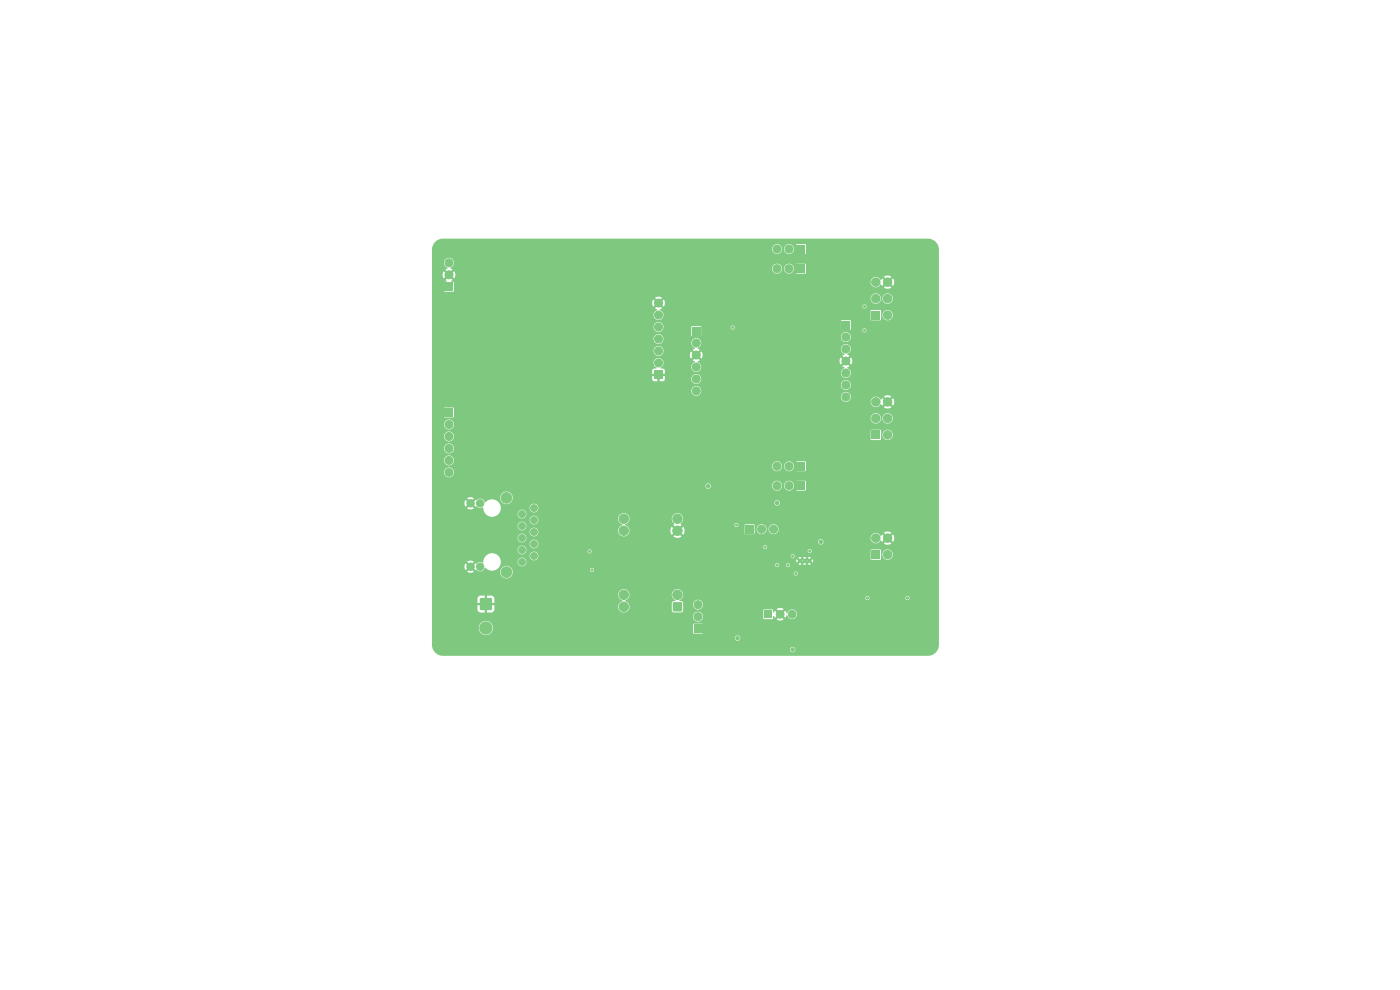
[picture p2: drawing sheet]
<svg xmlns="http://www.w3.org/2000/svg" width="297mm" height="210mm" viewBox="0 0 297 210" stroke-linecap="round" stroke-linejoin="round" font-family="sans-serif">
<path d="M162.1 129.5h1.7v1.6h-1.7z" fill="#7fc87f"/>
<g fill="#7fc87f" stroke="#7fc87f" stroke-width=".21">
<circle cx="165.5" cy="130.3" r=".83"/>
<circle cx="168" cy="130.3" r=".83"/>
</g>
<path d="M184.9 116.8h1.8v1.8h-1.8z" fill="#7fc87f"/>
<g fill="#7fc87f" stroke="#7fc87f" stroke-width=".21">
<circle cx="185.8" cy="114.2" r=".9"/>
<circle cx="188.3" cy="117.7" r=".9"/>
<circle cx="188.3" cy="114.2" r=".9"/>
</g>
<path d="M169.1 56.1h1.7v1.7h-1.7z" fill="#7fc87f"/>
<g fill="#7fc87f" stroke="#7fc87f" stroke-width=".21">
<circle cx="167.4" cy="57" r=".85"/>
<circle cx="164.8" cy="57" r=".85"/>
</g>
<path d="M169.1 98.1h1.7v1.7h-1.7z" fill="#7fc87f"/>
<g fill="#7fc87f" stroke="#7fc87f" stroke-width=".21">
<circle cx="167.4" cy="98.9" r=".85"/>
<circle cx="164.8" cy="98.9" r=".85"/>
<circle cx="110.7" cy="119.2" r=".72"/>
<circle cx="113.3" cy="117.9" r=".72"/>
<circle cx="110.7" cy="116.7" r=".72"/>
<circle cx="113.3" cy="115.4" r=".72"/>
<circle cx="110.7" cy="114.1" r=".72"/>
<circle cx="113.3" cy="112.9" r=".72"/>
<circle cx="110.7" cy="111.6" r=".72"/>
<circle cx="113.3" cy="110.3" r=".72"/>
<circle cx="110.7" cy="109" r=".72"/>
<circle cx="113.3" cy="107.8" r=".72"/>
<circle cx="101.9" cy="120.2" r=".79"/>
<circle cx="99.8" cy="120.2" r=".79"/>
<circle cx="101.9" cy="106.8" r=".79"/>
<circle cx="99.8" cy="106.8" r=".79"/>
<circle cx="107.4" cy="121.4" r="1.13"/>
<circle cx="107.4" cy="105.6" r="1.13"/>
</g>
<path d="M138.9 78.7h1.6v1.7h-1.6z" fill="#7fc87f"/>
<g fill="#7fc87f" stroke="#7fc87f" stroke-width=".21">
<circle cx="139.7" cy="77" r=".85"/>
<circle cx="139.7" cy="74.4" r=".85"/>
<circle cx="139.7" cy="71.9" r=".85"/>
<circle cx="139.7" cy="69.4" r=".85"/>
<circle cx="139.7" cy="66.8" r=".85"/>
<circle cx="139.7" cy="64.3" r=".85"/>
</g>
<path d="M94.4 86.7h1.7v1.7h-1.7z" fill="#7fc87f"/>
<g fill="#7fc87f" stroke="#7fc87f" stroke-width=".21">
<circle cx="95.2" cy="90" r=".85"/>
<circle cx="95.2" cy="92.6" r=".85"/>
<circle cx="95.2" cy="95.1" r=".85"/>
<circle cx="95.2" cy="97.7" r=".85"/>
<circle cx="95.2" cy="100.2" r=".85"/>
</g>
<path d="M184.9 91.4h1.8v1.8h-1.8z" fill="#7fc87f"/>
<g fill="#7fc87f" stroke="#7fc87f" stroke-width=".21">
<circle cx="185.8" cy="88.8" r=".9"/>
<circle cx="185.8" cy="85.3" r=".9"/>
<circle cx="188.3" cy="92.3" r=".9"/>
<circle cx="188.3" cy="88.8" r=".9"/>
<circle cx="188.3" cy="85.3" r=".9"/>
</g>
<path d="M94.4 60h1.7v1.7h-1.7z" fill="#7fc87f"/>
<g fill="#7fc87f" stroke="#7fc87f" stroke-width=".21">
<circle cx="95.2" cy="58.3" r=".85"/>
<circle cx="95.2" cy="55.8" r=".85"/>
<circle cx="169.7" cy="119" r=".3"/>
<circle cx="170.7" cy="119" r=".3"/>
<circle cx="171.7" cy="119" r=".3"/>
</g>
<path d="M169.1 52h1.7v1.7h-1.7z" fill="#7fc87f"/>
<g fill="#7fc87f" stroke="#7fc87f" stroke-width=".21">
<circle cx="167.4" cy="52.8" r=".85"/>
<circle cx="164.8" cy="52.8" r=".85"/>
</g>
<path d="M101.9 126.9h2.4v2.5h-2.4z" fill="#7fc87f"/>
<circle cx="103.1" cy="133.2" r="1.3" fill="#7fc87f" stroke="#7fc87f" stroke-width=".21"/>
<path d="M158.2 111.4h1.7v1.7h-1.7z" fill="#7fc87f"/>
<g fill="#7fc87f" stroke="#7fc87f" stroke-width=".21">
<circle cx="161.6" cy="112.3" r=".85"/>
<circle cx="164.1" cy="112.3" r=".85"/>
</g>
<path d="M178.6 68.1h1.7v1.7h-1.7z" fill="#7fc87f"/>
<g fill="#7fc87f" stroke="#7fc87f" stroke-width=".21">
<circle cx="179.5" cy="71.5" r=".85"/>
<circle cx="179.5" cy="74" r=".85"/>
<circle cx="179.5" cy="76.6" r=".85"/>
<circle cx="179.5" cy="79.1" r=".85"/>
<circle cx="179.5" cy="81.7" r=".85"/>
<circle cx="179.5" cy="84.2" r=".85"/>
</g>
<path d="M147.2 132.5h1.7v1.7h-1.7z" fill="#7fc87f"/>
<g fill="#7fc87f" stroke="#7fc87f" stroke-width=".21">
<circle cx="148.1" cy="130.8" r=".85"/>
<circle cx="148.1" cy="128.3" r=".85"/>
</g>
<path d="M142.8 127.8h1.8v1.8h-1.8z" fill="#7fc87f"/>
<g fill="#7fc87f" stroke="#7fc87f" stroke-width=".21">
<circle cx="143.7" cy="126.2" r="1"/>
<circle cx="143.7" cy="112.6" r="1"/>
<circle cx="143.7" cy="110" r="1"/>
<circle cx="132.3" cy="110" r="1"/>
<circle cx="132.3" cy="112.6" r="1"/>
<circle cx="132.3" cy="126.2" r="1"/>
<circle cx="132.3" cy="128.7" r="1"/>
</g>
<path d="M146.9 69.4h1.7v1.7h-1.7z" fill="#7fc87f"/>
<g fill="#7fc87f" stroke="#7fc87f" stroke-width=".21">
<circle cx="147.7" cy="72.8" r=".85"/>
<circle cx="147.7" cy="75.3" r=".85"/>
<circle cx="147.7" cy="77.9" r=".85"/>
<circle cx="147.7" cy="80.4" r=".85"/>
<circle cx="147.7" cy="82.9" r=".85"/>
</g>
<path d="M184.9 66h1.8v1.8h-1.8z" fill="#7fc87f"/>
<g fill="#7fc87f" stroke="#7fc87f" stroke-width=".21">
<circle cx="185.8" cy="63.4" r=".9"/>
<circle cx="185.8" cy="59.9" r=".9"/>
<circle cx="188.3" cy="66.9" r=".9"/>
<circle cx="188.3" cy="63.4" r=".9"/>
<circle cx="188.3" cy="59.9" r=".9"/>
</g>
<path d="M169.1 102.2h1.7v1.7h-1.7z" fill="#7fc87f"/>
<g fill="#7fc87f" stroke="#7fc87f" stroke-width=".21">
<circle cx="167.4" cy="103" r=".85"/>
<circle cx="164.8" cy="103" r=".85"/>
<circle cx="156.5" cy="135.4" r=".37"/>
<circle cx="184" cy="126.9" r=".23"/>
<circle cx="155.4" cy="69.5" r=".23"/>
<circle cx="158.6" cy="122" r=".23"/>
<circle cx="151.9" cy="136.5" r=".23"/>
<circle cx="162.3" cy="122" r=".23"/>
<circle cx="192.5" cy="132.8" r=".23"/>
<circle cx="173" cy="122" r=".23"/>
<circle cx="104.8" cy="123.7" r=".23"/>
<circle cx="172.3" cy="55.4" r=".23"/>
<circle cx="154.8" cy="123.7" r=".23"/>
<circle cx="184" cy="132.8" r=".23"/>
<circle cx="153.4" cy="110.1" r=".23"/>
<circle cx="164.9" cy="119.9" r=".23"/>
<circle cx="167.2" cy="119.9" r=".23"/>
<circle cx="168.1" cy="137.8" r=".37"/>
<circle cx="171.8" cy="116.9" r=".22"/>
<circle cx="168.2" cy="118" r=".23"/>
<circle cx="156.2" cy="111.4" r=".23"/>
<circle cx="192.5" cy="126.9" r=".23"/>
<circle cx="162.3" cy="116.1" r=".23"/>
<circle cx="168.8" cy="121.7" r=".23"/>
<circle cx="183.4" cy="70.1" r=".23"/>
<circle cx="183.4" cy="65" r=".23"/>
<circle cx="174.1" cy="114.9" r=".37"/>
<circle cx="125.1" cy="117" r=".23"/>
<circle cx="125.6" cy="120.9" r=".23"/>
<circle cx="150.2" cy="103.1" r=".37"/>
<circle cx="164.9" cy="106.7" r=".37"/>
</g>
<path d="M92.2 51.4l.9-.6 .9-.2h102.8a2.34 2.34 0 0 1 2.4 2.4v83.8a2.34 2.34 0 0 1-2.4 2.3h-102.8a2.33 2.33 0 0 1-2.2-1.4h75.8v.2a.58 .58 0 0 0 .9 .4 .58 .58 0 0 0 0-1 .58 .58 0 0 0-.9 .4h-75.8l-.2-.9v-1.5h64.3a.58 .58 0 0 0 .7 .6 .58 .58 0 0 0 .3-.9 .58 .58 0 0 0-1 .2v.1h-64.3v-2.2h10a1.5 1.5 0 0 0 1.8 1.6 1.5 1.5 0 0 0 1-2.2h42.6l.1 1.8 1.9 .1 .1-.2v-1.7l-.1-.2h-1.8l-.2 .2-42.6-.1a1.51 1.51 0 0 0-1.7-.6 1.51 1.51 0 0 0-1.1 1.3h-10v-2.4h55.4v.2a1.06 1.06 0 0 0 1.6 .8 1.06 1.06 0 0 0 0-1.8 1.06 1.06 0 0 0-1.6 .8h-55.4v-3.7h9.7v.9h1.2v.5h-1.2v.9l.4 .6h1.1v-1.2h.5v1.2h1.2l.4-.7v-.8h-1.2v-.5h1.2l-.1-1.1-.5-.5h-1v1.2h-.5v-1.2l-1.1 .1-.4 .6h-9.7v-.9h39.5a1.45 1.45 0 0 0 1 1.3 1.24 1.24 0 0 0-.8 1.9 1.24 1.24 0 0 0 2 .2 1.3 1.3 0 0 0-.7-2l.1-.2a1.21 1.21 0 0 0 .8-1.2h9l.2 .7 .6 .6-.5 .2-.3 .3v1.6l.4 .4h1.7l.2-.1 .1-.4h17l.1 1.9h1.9l.2-.7 .3 .5 .6-.6 .3 .3-.5 .6a1.32 1.32 0 0 0 1.5 0l-.6-.6 .3-.3 .6 .6 .4-.6a1.04 1.04 0 0 0 1.4 .8 1.04 1.04 0 0 0 .4-1.6 1.04 1.04 0 0 0-1.7 .1l-.2 .3-.3-.5-.6 .5-.3-.3 .6-.6a1.32 1.32 0 0 0-1.5 0l.5 .6-.3 .3-.6-.5-.3 .4-.1-.6-.2-.1h-1.7l-.2 .1h-17v-1.2h2.1v.2a1.06 1.06 0 0 0 1.6 .8 1.06 1.06 0 0 0 0-1.8 1.06 1.06 0 0 0-1.6 .8h-2.1l-.1-.6-.7-.2 .6-.6h38.9v.1a.43 .43 0 0 0 .5 .4 .43 .43 0 0 0 .3-.5h7.7v.1a.43 .43 0 0 0 .7 .3 .43 .43 0 0 0 0-.7 .43 .43 0 0 0-.7 .3h-7.7v-.1a.43 .43 0 0 0-.4-.3 .43 .43 0 0 0-.4 .4h-38.9a1.2 1.2 0 0 0-.6-1.8 1.2 1.2 0 0 0-1.6 1.1h-9v-.2a1.2 1.2 0 0 0-1.3-.9 1.2 1.2 0 0 0-1.1 1.1h-39.5v-6h6.9l.3 .8 .5-.5 .4 .3-.6 .6a1.28 1.28 0 0 0 1.4 0h5.6a1.33 1.33 0 0 0 1.2 1.4 1.33 1.33 0 0 0 1.5-1.1h59.6v.1a.43 .43 0 0 0 .6 .3 .43 .43 0 0 0 0-.7 .43 .43 0 0 0-.6 .3h-59.6l-.1-.8h16.5v.2a.43 .43 0 0 0 .6 .3 .43 .43 0 0 0 0-.8 .43 .43 0 0 0-.6 .3h-16.5l-.1-.1a1.33 1.33 0 0 0-1.5-.6 1.33 1.33 0 0 0-1 1.2h-5.6l-.5-.6 .3-.3 .6 .5 .1-.1a1.13 1.13 0 0 0 1.9-.4 1.91 1.91 0 0 0 2.1 .5 1.91 1.91 0 0 0 1.2-1.8h3.6v.2a.93 .93 0 0 0 .7 .8 .93 .93 0 0 0 .9-.3h53v.1a.43 .43 0 0 0 .5 .4 .43 .43 0 0 0 .4-.5h1.4v.1a.43 .43 0 0 0 .6 .4 .43 .43 0 0 0 .2-.6h4.6l-.4-.4-.4 .4h-.2l-.4-.4-.4 .4h-.2l-.4-.4-.4 .4h-1.8l-.4-.2-.4 .3h-1.4a.43 .43 0 0 0-.4-.3 .43 .43 0 0 0-.5 .3h-53l.2-.3v-.6h57.3l.1 .4 .3-.4 .4 .2 .2-.1 .3 .1 .1-.2 .4 .2 .2-.1 .3 .1 .4-.2 .1 .2 .4-.1 .3 .3 .1-.4-.1-.3-.3 .4-.4-.2-.1 .1-.4-.1-.1 .2-.4-.2-1.4 .1-.3-.3-.1 .3h-57.3a.93 .93 0 0 0-1-.6 .93 .93 0 0 0-.8 .8h-3.6l-.1-.7-.4-.6h6.7v.2a.93 .93 0 0 0 .9 .9 .93 .93 0 0 0 .9-1h53.5v.1a.43 .43 0 0 0 .3 .4 .43 .43 0 0 0 .5-.1h.8l.4 .3 .4-.3h.2l.4 .3 .4-.3h.2l.4 .3 .4-.3-3.6-.1a.43 .43 0 0 0-.2-.6 .43 .43 0 0 0-.6 .3l-53.5-.1a.93 .93 0 0 0-.9-.8 .93 .93 0 0 0-.9 .8h-6.8a1.92 1.92 0 0 0-2.1-.2 1.92 1.92 0 0 0-1 1.8h-.2a1.19 1.19 0 0 0-1.3 .2l-.1-.1-.6 .6-.3-.4 .5-.6a1.27 1.27 0 0 0-1.4 0l.6 .6-.4 .4-.5-.6-.3 .6h-6.9v-3.5h18.2a.93 .93 0 0 0 .8 1 .93 .93 0 0 0 1-.7h13.1v.1a.43 .43 0 0 0 .5 .4 .43 .43 0 0 0 .3-.6h45.9v.1a.43 .43 0 0 0 .5 .4 .43 .43 0 0 0 .3-.6h12.5v1.9l.2 .2 1.9-.1 .1-1.1h.3a1.1 1.1 0 0 0 1.5 1.1 1.1 1.1 0 0 0 .3-1.9 1.1 1.1 0 0 0-1.8 .6v.2h-.3v-.9l-.2-.1h-1.8l-.2 .1h-12.5a.43 .43 0 0 0-.5-.2 .43 .43 0 0 0-.3 .3h-45.9a.43 .43 0 0 0-.5-.3 .43 .43 0 0 0-.3 .4h-13.1l.1-.1a.93 .93 0 0 0-.9-1.1 .93 .93 0 0 0-1 .9h-18.2v-1.3h20.8v.2a.93 .93 0 0 0 .6 .8 .93 .93 0 0 0 1-.3h47.9v.1a.43 .43 0 0 0 .7 .3 .43 .43 0 0 0 0-.7 .43 .43 0 0 0-.7 .3h-47.9l.2-.5-.2-.6h59.5v.1a.58 .58 0 0 0 .9 .4 .58 .58 0 0 0 0-1 .58 .58 0 0 0-.9 .5l-59.5-.1a.93 .93 0 0 0-1-.3 .93 .93 0 0 0-.6 .8h-20.8v-1.3h18.2v.2a.93 .93 0 0 0 1.4 .7 .93 .93 0 0 0 0-1.6 .93 .93 0 0 0-1.4 .7h-18.2v-1.2h20.8v.1a.93 .93 0 0 0 1.4 .7 .93 .93 0 0 0 0-1.5 .93 .93 0 0 0-1.4 .7h-20.8v-1.3h18.2v.2a.93 .93 0 0 0 1.4 .7 .93 .93 0 0 0 0-1.6 .93 .93 0 0 0-1.4 .7h-18.2v-1.3h20.8v.2a.93 .93 0 0 0 1.1 .8 .93 .93 0 0 0 .6-1.2h17l.2 .7 .8 .7a1.22 1.22 0 0 0-1 1.4 1.22 1.22 0 0 0 1.4 1 1.22 1.22 0 0 0 1-1.3h8.7l.3 1 .7-.7 .3 .3-.7 .7 .8 .3h41.1a1.15 1.15 0 0 0 .9 1.1 1.15 1.15 0 0 0 1.3-.6l.2 .3 .6-.5 .4 .3-.5 .6a1.39 1.39 0 0 0 1.5 0l-.6-.6 .4-.3 .6 .5a1.39 1.39 0 0 0 0-1.5l-.6 .5-.4-.3 .5-.6a1.39 1.39 0 0 0-1.5 0l.6 .6-.4 .3-.6-.5-.2 .3a1.16 1.16 0 0 0-1.2-.6 1.16 1.16 0 0 0-1 1h-40.7l.6-.3-.7-.7 .4-.3 .7 .6a1.49 1.49 0 0 0-.1-1.7l-.6 .7-.4-.3 .6-.8h11.3v.1a.43 .43 0 0 0 .4 .4 .43 .43 0 0 0 .5-.4h1.3v1.7l.2 .2h1.8l.1-1.1h.4a1.06 1.06 0 0 0 1.1 1.1 1.06 1.06 0 0 0 1-1.1h.5v.2a1.06 1.06 0 0 0 1.6 .8 1.06 1.06 0 0 0 0-1.8 1.06 1.06 0 0 0-1.6 .8h-.5v-.2a1.06 1.06 0 0 0-1.1-.8 1.06 1.06 0 0 0-1 1h-.4v-.8l-.2-.2-3.2 .2a.43 .43 0 0 0-.4-.4 .43 .43 0 0 0-.5 .3h-11.3l-.1-.1a1.35 1.35 0 0 0-.1-2.2 1.24 1.24 0 0 0-1.6 .5 1.24 1.24 0 0 0 .4 1.7l-.3 .2 .7 .7-.3 .3-.7-.7-.3 .8h-8.7l-.2-.7-.7-.5a1.24 1.24 0 0 0 .8-1.9 1.24 1.24 0 0 0-2.1 0l-.2 .6h-17a.93 .93 0 0 0-1-.6 .93 .93 0 0 0-.7 .8h-20.8v-3.5h6.9l.3 .8 .5-.6 .4 .4-.6 .6a1.28 1.28 0 0 0 1.4-.1l-.5-.5 .3-.4 .6 .6 .2-.1a1.19 1.19 0 0 0 1.4 .2 1.9 1.9 0 0 0 1.2 1.9 1.9 1.9 0 0 0 2.1-.5h4v.1a.93 .93 0 0 0 1.4 .7 .93 .93 0 0 0 0-1.5 .93 .93 0 0 0-1.4 .7h-4l.4-.6v-.7h6.2a.93 .93 0 0 0 1.2 .9 .93 .93 0 0 0 .3-1.5 .93 .93 0 0 0-1.5 .4v.2h-6.2a1.91 1.91 0 0 0-1.3-1.7 1.91 1.91 0 0 0-2 .6l-.1-.1a1.07 1.07 0 0 0-1.8-.4h-.1l-.6 .5-.3-.3 .5-.6-.4-.2h6v.2a1.33 1.33 0 0 0 .9 1.2 1.33 1.33 0 0 0 1.3-.3h56v.2a.58 .58 0 0 0 .9 .4 .58 .58 0 0 0 0-1 .58 .58 0 0 0-.9 .4h-56l.2-.1a1.33 1.33 0 0 0-.5-2.1 1.33 1.33 0 0 0-1.9 1.1h-6.6l-.4 .2 .6 .6-.4 .3-.5-.5-.3 .6h-6.9v-3.7h58.1a.58 .58 0 0 0 .6 .7 .58 .58 0 0 0 .5-.8h13v.2a1.06 1.06 0 0 0 1.1 1 1.06 1.06 0 0 0 1-1.2h.4v.2a1.05 1.05 0 0 0 1.6 .8 1.05 1.05 0 0 0 .1-1.7h.9v1.7l.1 .2h1.8l.2-.1v-1.8l-.1-.2-3 .1a1.05 1.05 0 0 0-1.6 .8h-.4v-.2a1.06 1.06 0 0 0-1.2-.7 1.06 1.06 0 0 0-.9 .9h-13a.58 .58 0 0 0-.6-.4 .58 .58 0 0 0-.5 .5h-58.1v-2.9h2.6v.2a1.06 1.06 0 0 0 1.6 .8 1.06 1.06 0 0 0 0-1.8 1.06 1.06 0 0 0-1.6 .8h-2.6v-1.3h72.2v.2a1.06 1.06 0 0 0 1.1 1 1.06 1.06 0 0 0 1-1.2h.4v.2a1.05 1.05 0 0 0 1.6 .8 1.05 1.05 0 0 0 .1-1.8h.9v1.8l.1 .1 1.8 .1 .2-.2v-1.8l-.1-.1-3 .1a1.05 1.05 0 0 0-1.6 .8h-.4v-.2a1.06 1.06 0 0 0-1.2-.7 1.06 1.06 0 0 0-.9 .9h-72.2v-1.2h2.6v.2a1.06 1.06 0 0 0 1.6 .8 1.06 1.06 0 0 0 0-1.8 1.06 1.06 0 0 0-1.6 .8h-2.6v-2.6h2.6v.2a1.06 1.06 0 0 0 1.6 .8 1.06 1.06 0 0 0 0-1.8 1.06 1.06 0 0 0-1.6 .8h-2.6v-2.5h2.6v.2a1.06 1.06 0 0 0 1.6 .8 1.06 1.06 0 0 0 0-1.8 1.06 1.06 0 0 0-1.6 .8h-2.6v-1.2h93.1v1.9l.2 .2 1.9-.1 .1-1.1h.3a1.1 1.1 0 0 0 1.5 1.1 1.1 1.1 0 0 0 .3-1.9 1.1 1.1 0 0 0-1.8 .6v.2h-.3v-.9l-.2-.1h-1.8l-.2 .1h-93.1v-1.4h2.6v.2a1.06 1.06 0 0 0 1.6 .8 1.06 1.06 0 0 0 0-1.8 1.06 1.06 0 0 0-1.6 .8h-2.6v-1.2h93.1v.1a1.1 1.1 0 0 0 1.2 1.1 1.1 1.1 0 0 0 1-1.2h.3v.1a1.1 1.1 0 0 0 1.7 .9 1.1 1.1 0 0 0 0-1.9 1.1 1.1 0 0 0-1.7 .9h-.3v-.2a1.1 1.1 0 0 0-1.2-.8 1.1 1.1 0 0 0-1 1h-93.1v-2.1h2.6l.1 1.9 1.8 .1 .2-.2v-1.8l-.1-.1-4.6 .1v-2.5h86.8l.1 .6a1.04 1.04 0 0 0 1.4 .5h4.8v.1a1.15 1.15 0 0 0 1 1 1.15 1.15 0 0 0 1.2-.6l.2 .3 .6-.5 .4 .3-.5 .6a1.39 1.39 0 0 0 1.5 0l-.6-.6 .4-.3 .6 .5a1.39 1.39 0 0 0 0-1.5l-.6 .5-.4-.3 .5-.6a1.39 1.39 0 0 0-1.5 0l.6 .6-.4 .3-.6-.5-.2 .3a1.16 1.16 0 0 0-1.2-.6 1.16 1.16 0 0 0-1 1l-4.8-.1a1.06 1.06 0 0 0 .1-1.8 1.06 1.06 0 0 0-1.6 .8h-86.8v-1.3h55.1v.2a1.06 1.06 0 0 0 1.6 .8 1.06 1.06 0 0 0 0-1.8 1.06 1.06 0 0 0-1.6 .8h-55.1v-1.2h86.8v.2a1.06 1.06 0 0 0 1.6 .8 1.06 1.06 0 0 0 0-1.8 1.06 1.06 0 0 0-1.6 .8h-86.8v-3h46.7v.7h1v.5h-1l.1 .7 .3 .4h.8v-.9h.4v.9l.9-.1 .3-.5h5.6v.2a1.06 1.06 0 0 0 1.6 .8 1.06 1.06 0 0 0 0-1.8 1.06 1.06 0 0 0-1.6 .8h-5.6v-.5h-1v-.5h1l-.1-.9-.9-.4a1.09 1.09 0 0 0 .4-1.6 1.09 1.09 0 0 0-1.7 0 1.09 1.09 0 0 0 .5 1.6l-.7 .2-.3 .4h-46.7v-4.3h47l.1 .5a1.05 1.05 0 0 0 1.7 .4h6l.2 .9 .6-.7 .4 .4-.7 .6 .5 .3a1.09 1.09 0 0 0-.8 1.2 1.09 1.09 0 0 0 1.2 1 1.09 1.09 0 0 0 1-1.2l-.3-.5-.5-.4v-.2l.4-.1h29.7l.2 .8 .7-.6 .3 .4-.6 .6 .5 .3a1.08 1.08 0 0 0-.8 1.2 1.08 1.08 0 0 0 1.1 .9 1.08 1.08 0 0 0 1-1.1l-.2-.5-.6-.5 .5-.3-.6-.6 .3-.4 .7 .6a1.33 1.33 0 0 0 0-1.5l-.7 .7-.3-.4 .6-.6-.5-.3a1.08 1.08 0 0 0 .8-1.3 1.08 1.08 0 0 0-1.2-.8 1.08 1.08 0 0 0-.9 1.2l.2 .4 .6 .5-.5 .3 .6 .6-.3 .4-.7-.7-.2 .7h-29.7l-.6-.7 .4-.4 .6 .7a1.33 1.33 0 0 0 0-1.6l-.6 .7-.4-.4 .7-.6-.5-.4a1.07 1.07 0 0 0 .6-1.6 1.07 1.07 0 0 0-1.7 0 1.07 1.07 0 0 0 .5 1.6v.2l-.5 .2 .7 .6-.4 .4-.6-.7-.2 .7h-6l.1-.1a1.05 1.05 0 0 0-.4-1.6 1.05 1.05 0 0 0-1.5 .8h-47v-2.5h47v.2a1.06 1.06 0 0 0 1.4 .9 1.06 1.06 0 0 0 .6-1.5h37.8v.2a1.06 1.06 0 0 0 1.6 .8 1.06 1.06 0 0 0 0-1.8 1.06 1.06 0 0 0-1.6 .8h-37.8l-.1-.2a1.06 1.06 0 0 0-1.1-.3 1.06 1.06 0 0 0-.8 .9h-47v-2.5h47v.2a1.05 1.05 0 0 0 1.2 .9 1.05 1.05 0 0 0 1-1h5.9v1.7l.1 .2h1.8l.2-1.3h34.2a.43 .43 0 0 0 .5 .5 .43 .43 0 0 0 .2-.7 .43 .43 0 0 0-.7 .1v.1h-34.2v-.6h6.2a.43 .43 0 0 0 .6 .5 .43 .43 0 0 0 .2-.7 .43 .43 0 0 0-.7 .1l-.1 .1h-6.2l-.2-.2h-1.8l-.1 .2-5.9-.1a1.06 1.06 0 0 0-1.1-1 1.06 1.06 0 0 0-1.1 1h-47v-1.2h86.8v1.7l.2 .2h1.8l.1-1.9-.2-.2h-1.7l-.2 .2h-86.8v-3.9h46.7l.3 .8 .6-.6 .4 .4-.7 .6 .5 .3a1.09 1.09 0 0 0-.8 1.2 1.09 1.09 0 0 0 1.2 .9 1.09 1.09 0 0 0 1-1.1l-.2-.4-.3-.4h44.4v1.9l.2 .2 1.9-.1 .1-1.1h.3a1.1 1.1 0 0 0 1.5 1.1 1.1 1.1 0 0 0 .3-1.9 1.1 1.1 0 0 0-1.8 .6v.2h-.3v-.9l-.2-.1h-1.8l-.2 .1h-44.4l-.3-.2 .5-.3-.7-.6 .4-.4 .6 .6 .1-.1h42.1a.43 .43 0 0 0 .5 .5 .43 .43 0 0 0 .2-.7 .43 .43 0 0 0-.7 .1v.1h-42.1a1.33 1.33 0 0 0-.1-1.4l-.6 .7-.4-.4 .6-.5h44.3a1.1 1.1 0 0 0 1.1 1.2 1.1 1.1 0 0 0 1.1-1.2h.3v.1a1.1 1.1 0 0 0 1.7 .9 1.1 1.1 0 0 0 0-1.9 1.1 1.1 0 0 0-1.7 .9h-.3v-.2a1.1 1.1 0 0 0-1.2-.8 1.1 1.1 0 0 0-1 1h-44.3v-.2a1.34 1.34 0 0 0-1.5 .1l.7 .6-.4 .4-.6-.7-.3 .7h-46.7v-6h2.3l.2 .9 .7-.7 .3 .4-.6 .6 .3 .3-.6 .2v1.8l.2 .2h1.7l.2-.1v-1.9l-.5-.1h88.9a1.15 1.15 0 0 0 .9 1.1 1.15 1.15 0 0 0 1.3-.6l.2 .3 .6-.5 .4 .3-.5 .6a1.39 1.39 0 0 0 1.5 0l-.6-.6 .4-.3 .6 .5a1.39 1.39 0 0 0 0-1.5l-.6 .5-.4-.3 .5-.6a1.39 1.39 0 0 0-1.5 0l.6 .6-.4 .3-.6-.5-.2 .3a1.16 1.16 0 0 0-1.2-.6 1.16 1.16 0 0 0-1 1h-88.9l-.1-.2 .3-.2-.6-.6 .3-.4 .7 .7a1.33 1.33 0 0 0 0-1.6l-.7 .7-.3-.4 .6-.6-.5-.3h68.3a1.06 1.06 0 0 0 1 1.1 1.06 1.06 0 0 0 1.1-1.1h.4v.2a1.05 1.05 0 0 0 1.6 .8 1.05 1.05 0 0 0 .1-1.8h.9v1.8l.1 .1h1.8l.2-.1v-1.8l-.1-.1-3 .1a1.05 1.05 0 0 0-1.6 .8h-.4v-.2a1.06 1.06 0 0 0-1.2-.8 1.06 1.06 0 0 0-.9 1h-68.3a1.08 1.08 0 0 0 .8-1.3 1.08 1.08 0 0 0-1.2-.8 1.08 1.08 0 0 0-.9 1.3l.2 .3 .6 .5-.5 .3 .6 .6-.3 .4-.7-.7-.2 .7h-2.3l.1-5.5h72.1v.2a1.06 1.06 0 0 0 1.1 1 1.06 1.06 0 0 0 1-1.2h.4v.2a1.05 1.05 0 0 0 1.6 .8 1.05 1.05 0 0 0 .1-1.7h.9v1.7l.1 .2h1.8l.2-.1v-1.8l-.1-.2-3 .1a1.05 1.05 0 0 0-1.6 .8h-.4v-.2a1.06 1.06 0 0 0-1.2-.7 1.06 1.06 0 0 0-.9 .9h-72.1l.1-.6z" fill="#7fc87f"/>
</svg>
